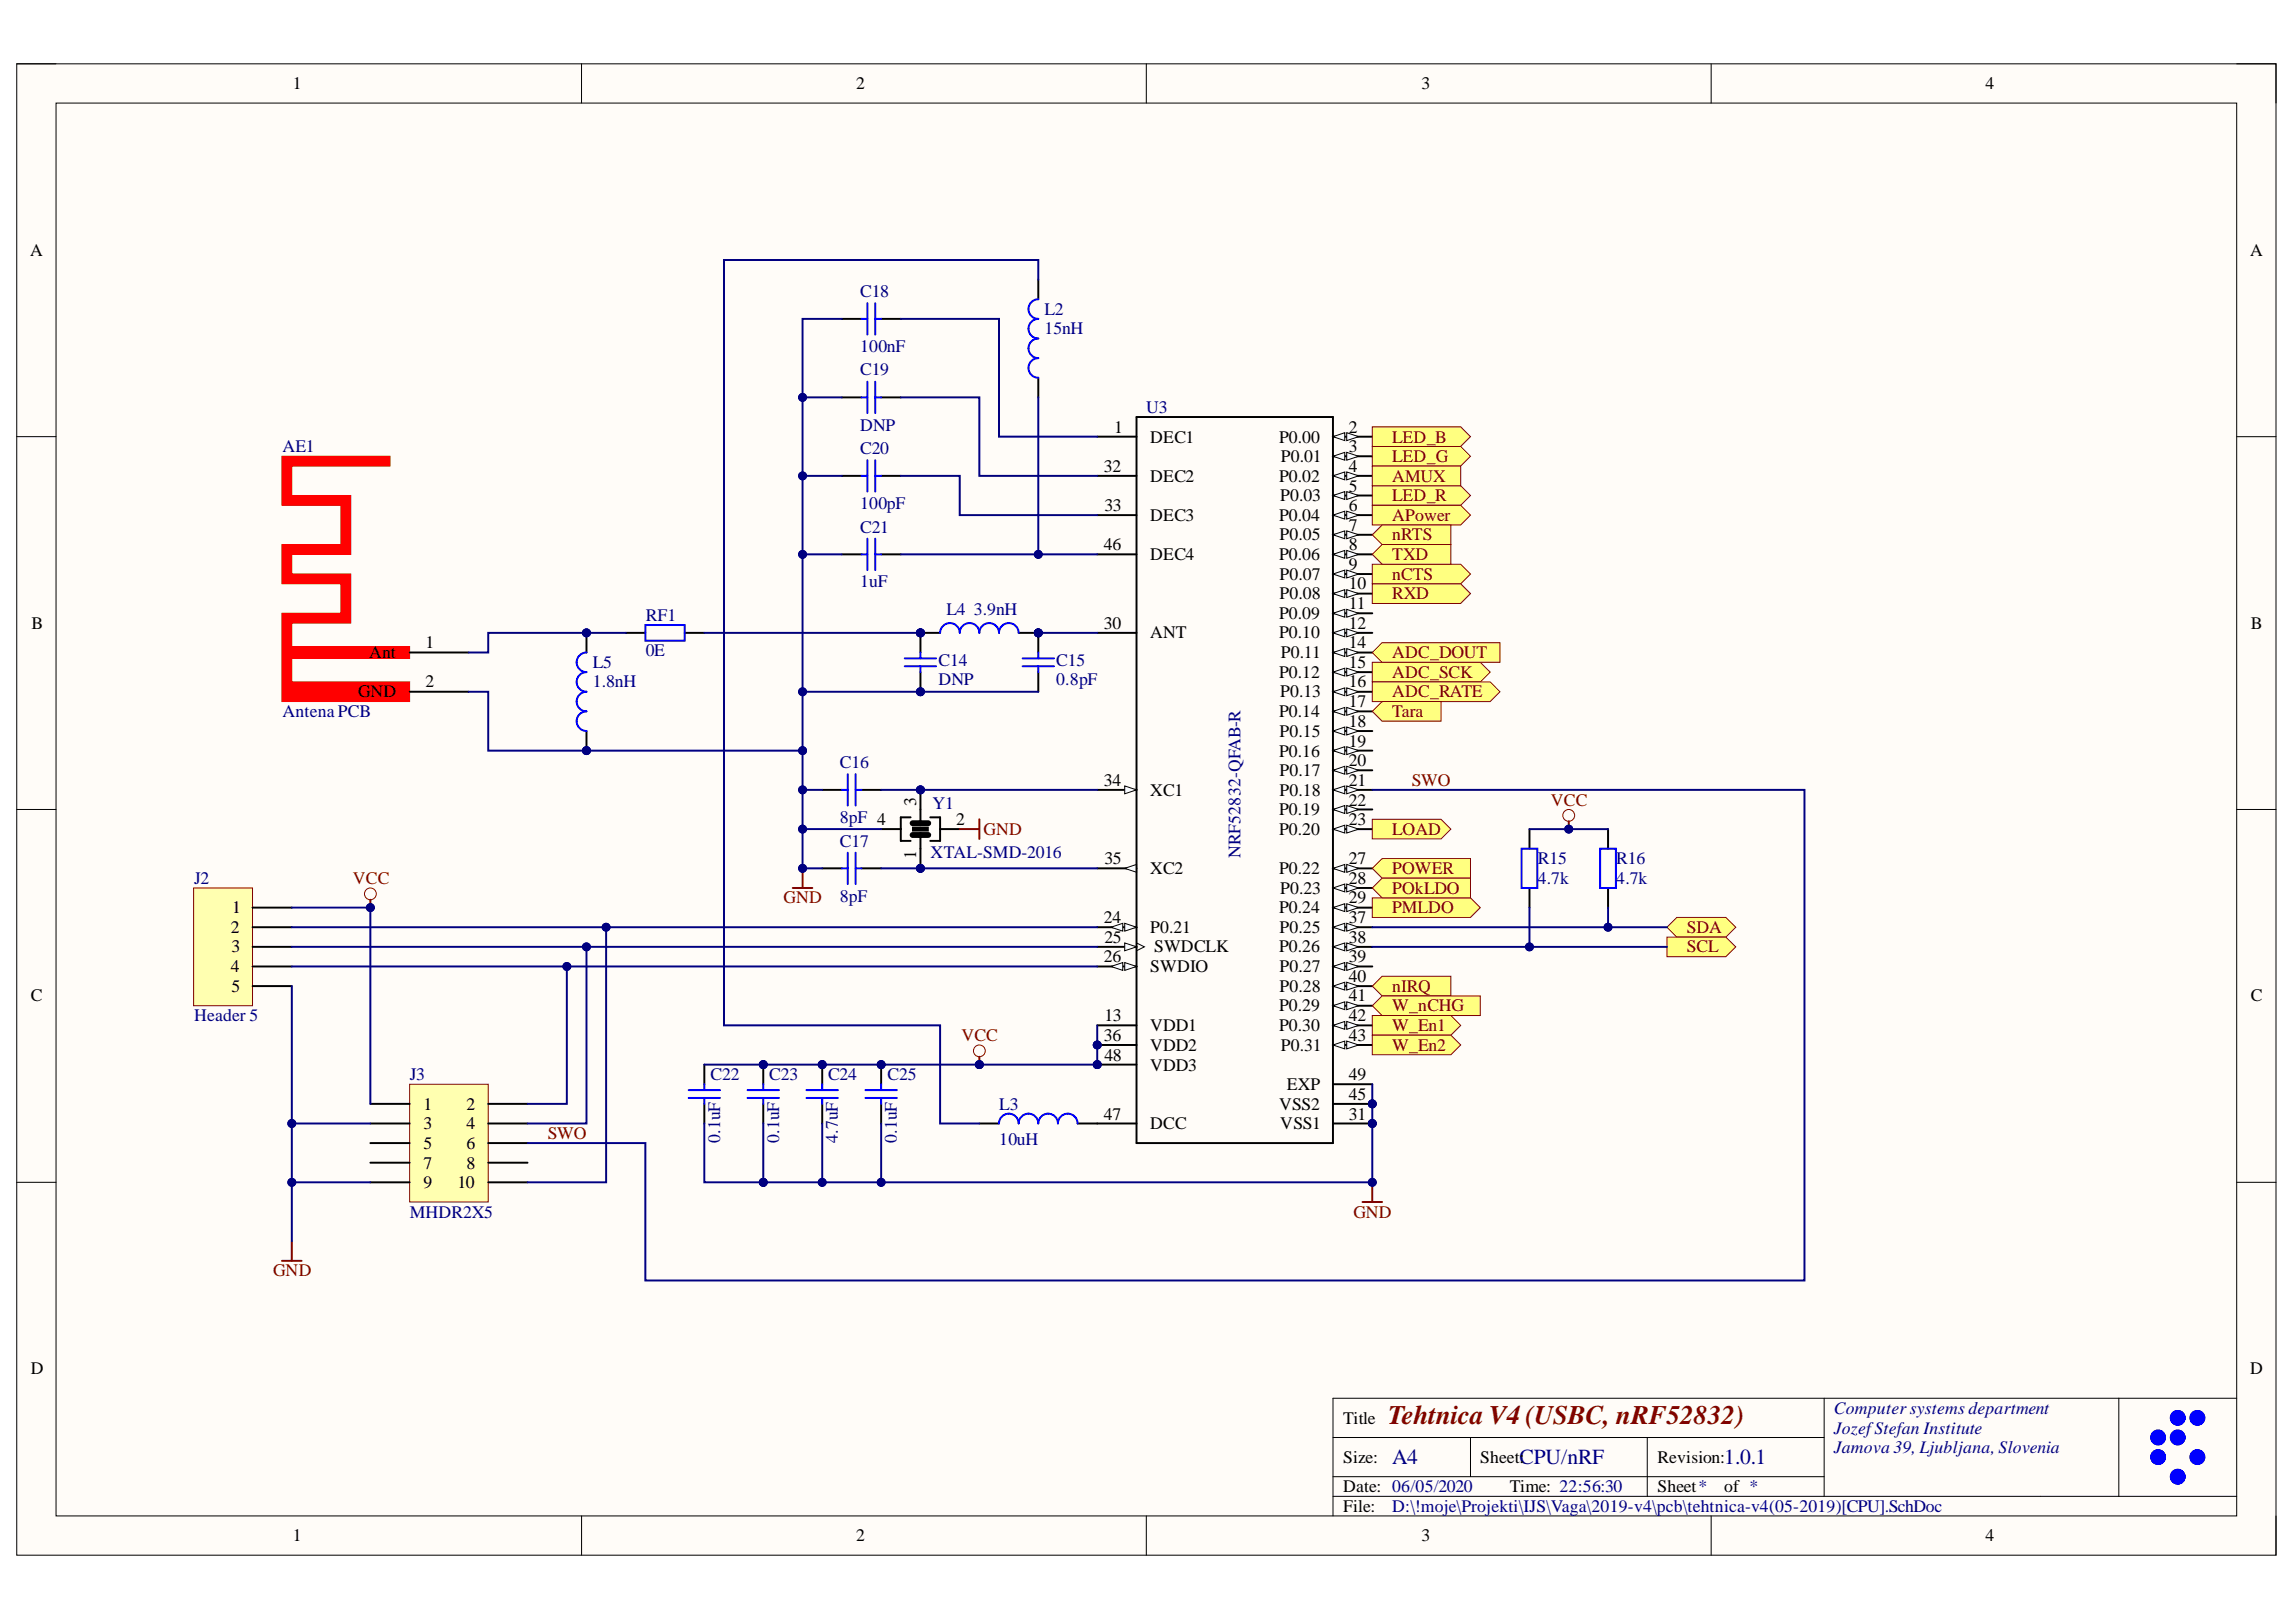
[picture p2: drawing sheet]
<svg xmlns="http://www.w3.org/2000/svg" width="297mm" height="210mm" viewBox="0 0 297 210" stroke-linecap="round" stroke-linejoin="round" font-family="sans-serif">
<defs><g id="words">
<text font-size="3.5" fill="#800000" x="179.6" y="184.3">Tehtnica V4 (USBC, nRF52832)</text>
<g font-size="2.8" fill="#000080">
<text x="180.1" y="189.5">A4</text>
<text x="196.6" y="189.5">CPU/nRF</text>
<text x="223" y="189.5">1.0.1</text>
</g>
<g font-size="2.3">
<text x="37.9" y="11.6">1</text>
<text x="110.8" y="11.6">2</text>
<text x="183.9" y="11.6">3</text>
<text x="256.9" y="11.6">4</text>
<text x="3.9" y="33.1">A</text>
<text x="291.1" y="33.1">A</text>
<text x="144.2" y="56">1</text>
<text x="148.8" y="57.3">DEC1</text>
<text x="165.5" y="57.3">P0.00</text>
<text x="165.7" y="59.8">P0.01</text>
<text x="174.5" y="58.5">3</text>
<text x="174.5" y="56">2</text>
<text x="142.8" y="61.1">32</text>
<text x="148.8" y="62.3">DEC2</text>
<text x="165.5" y="62.3">P0.02</text>
<text x="165.6" y="64.9">P0.03</text>
<text x="174.5" y="63.6">5</text>
<text x="174.5" y="61.1">4</text>
<text x="142.8" y="71.2">46</text>
<text x="142.9" y="66.1">33</text>
<text x="148.8" y="67.4">DEC3</text>
<text x="165.5" y="67.4">P0.04</text>
<text x="165.6" y="69.9">P0.05</text>
<text x="174.5" y="71.2">8</text>
<text x="174.5" y="68.7">7</text>
<text x="174.5" y="66.1">6</text>
<text x="148.8" y="72.5">DEC4</text>
<text x="165.5" y="72.5">P0.06</text>
<text x="165.6" y="77.5">P0.08</text>
<text x="165.6" y="75">P0.07</text>
<text x="174.5" y="76.3">10</text>
<text x="174.5" y="73.7">9</text>
<text x="4.1" y="81.4">B</text>
<text x="55" y="83.9">1</text>
<text x="142.8" y="81.4">30</text>
<text x="148.8" y="82.6">ANT</text>
<text x="165.5" y="82.6">P0.10</text>
<text x="165.5" y="80.1">P0.09</text>
<text x="174.5" y="83.9">14</text>
<text x="174.5" y="81.4">12</text>
<text x="174.5" y="78.8">11</text>
<text x="291.2" y="81.4">B</text>
<text x="47.8" y="85.2">Ant</text>
<text x="55" y="89">2</text>
<text x="165.5" y="87.7">P0.12</text>
<text x="165.7" y="85.2">P0.11</text>
<text x="174.5" y="89">16</text>
<text x="174.5" y="86.4">15</text>
<text x="46.3" y="90.2">GND</text>
<text x="165.5" y="92.8">P0.14</text>
<text x="165.6" y="95.4">P0.15</text>
<text x="165.6" y="90.2">P0.13</text>
<text x="174.5" y="94.1">18</text>
<text x="174.5" y="91.5">17</text>
<text x="142.8" y="101.7">34</text>
<text x="165.5" y="97.9">P0.16</text>
<text x="165.6" y="100.4">P0.17</text>
<text x="174.5" y="101.7">21</text>
<text x="174.5" y="99.2">20</text>
<text x="174.5" y="96.6">19</text>
<text x="118.5" y="104.2" transform="rotate(-90 118.5 104.2)">3</text>
<text x="123.7" y="106.8">2</text>
<text x="148.8" y="103">XC1</text>
<text x="165.5" y="105.5">P0.19</text>
<text x="165.6" y="103">P0.18</text>
<text x="174.5" y="106.8">23</text>
<text x="174.5" y="104.2">22</text>
<text x="118.5" y="111.2" transform="rotate(-90 118.5 111.2)">1</text>
<text x="142.9" y="111.8">35</text>
<text x="148.8" y="113.1">XC2</text>
<text x="165.5" y="113.1">P0.22</text>
<text x="165.5" y="108">P0.20</text>
<text x="174.5" y="111.8">27</text>
<text x="30" y="118.2">1</text>
<text x="142.8" y="119.5">24</text>
<text x="165.5" y="118.2">P0.24</text>
<text x="165.6" y="115.7">P0.23</text>
<text x="174.5" y="119.5">37</text>
<text x="174.5" y="116.9">29</text>
<text x="174.5" y="114.4">28</text>
<text x="29.8" y="120.7">2</text>
<text x="29.8" y="125.8">4</text>
<text x="29.9" y="123.3">3</text>
<text x="142.8" y="124.5">26</text>
<text x="142.9" y="122">25</text>
<text x="148.8" y="120.7">P0.21</text>
<text x="148.8" y="125.8">SWDIO</text>
<text x="149.3" y="123.3">SWDCLK</text>
<text x="165.5" y="123.3">P0.26</text>
<text x="165.6" y="125.8">P0.27</text>
<text x="165.6" y="120.7">P0.25</text>
<text x="174.5" y="124.5">39</text>
<text x="174.5" y="122">38</text>
<text x="4" y="129.6">C</text>
<text x="29.9" y="128.3">5</text>
<text x="165.5" y="130.9">P0.29</text>
<text x="165.6" y="128.3">P0.28</text>
<text x="174.5" y="129.6">41</text>
<text x="174.5" y="127.1">40</text>
<text x="291.2" y="129.6">C</text>
<text x="142.8" y="134.7">36</text>
<text x="142.9" y="137.3">48</text>
<text x="142.9" y="132.1">13</text>
<text x="148.8" y="136">VDD2</text>
<text x="148.8" y="133.4">VDD1</text>
<text x="165.5" y="133.4">P0.30</text>
<text x="165.7" y="136">P0.31</text>
<text x="174.5" y="134.7">43</text>
<text x="174.5" y="132.1">42</text>
<text x="54.8" y="143.6">1</text>
<text x="60.4" y="143.6">2</text>
<text x="148.8" y="138.5">VDD3</text>
<text x="165.5" y="143.6">VSS2</text>
<text x="166.5" y="141.1">EXP</text>
<text x="174.5" y="142.3">45</text>
<text x="174.5" y="139.8">49</text>
<text x="54.8" y="146.2">3</text>
<text x="54.8" y="148.7">5</text>
<text x="60.4" y="146.2">4</text>
<text x="60.4" y="148.7">6</text>
<text x="142.8" y="144.9">47</text>
<text x="148.8" y="146.2">DCC</text>
<text x="165.6" y="146.2">VSS1</text>
<text x="174.5" y="144.9">31</text>
<text x="54.8" y="151.2">7</text>
<text x="54.8" y="153.8">9</text>
<text x="59.2" y="153.8">10</text>
<text x="60.4" y="151.2">8</text>
<text x="4" y="177.8">D</text>
<text x="291.1" y="177.8">D</text>
<text x="173.8" y="184.3">Title</text>
<text x="173.8" y="189.3">Size:</text>
<text x="191.5" y="189.3">Sheet:</text>
<text x="214.4" y="189.3">Revision:</text>
<text x="173.8" y="193.1">Date: 06/05/2020</text>
<text x="173.8" y="195.7">File:</text>
<text x="195.3" y="193.1">Time: 22:56:30</text>
<text x="214.4" y="193.1">Sheet*</text>
<text x="223" y="193.1">of *</text>
<text x="37.9" y="199.5">1</text>
<text x="110.8" y="199.5">2</text>
<text x="183.9" y="199.5">3</text>
<text x="256.9" y="199.5">4</text>
</g>
<g font-size="2.3" fill="#000080">
<text x="111.3" y="38.4">C18</text>
<text x="135.1" y="40.7">L2</text>
<text x="111.3" y="45.5">100nF</text>
<text x="135.1" y="43.2">15nH</text>
<text x="111.3" y="48.6">C19</text>
<text x="148.3" y="53.5">U3</text>
<text x="36.5" y="58.5">AE1</text>
<text x="111.3" y="55.8">DNP</text>
<text x="111.3" y="58.8">C20</text>
<text x="111.3" y="65.9">100pF</text>
<text x="111.3" y="68.9">C21</text>
<text x="111.3" y="76">1uF</text>
<text x="83.5" y="80.3">RF1</text>
<text x="122.4" y="79.6">L4</text>
<text x="126" y="79.6">3.9nH</text>
<text x="76.7" y="86.4">L5</text>
<text x="76.7" y="89">1.8nH</text>
<text x="83.5" y="84.9">0E</text>
<text x="121.4" y="86.2">C14</text>
<text x="121.4" y="88.7">DNP</text>
<text x="136.6" y="86.2">C15</text>
<text x="136.6" y="88.7">0.8pF</text>
<text x="36.5" y="92.8">Antena PCB</text>
<text x="108.6" y="99.4">C16</text>
<text x="108.6" y="106.5">8pF 4</text>
<text x="120.7" y="104.8">Y1</text>
<text x="108.6" y="109.6">C17</text>
<text x="120.4" y="111.1">XTAL-SMD-2016</text>
<text x="160.5" y="111.1" transform="rotate(-90 160.5 111.1)">NRF52832-QFAB-R</text>
<text x="198.9" y="111.8">R15</text>
<text x="209.1" y="111.8">R16</text>
<text x="25.1" y="114.4">J2</text>
<text x="108.6" y="116.7">8pF</text>
<text x="198.9" y="114.4">4.7k</text>
<text x="209.1" y="114.4">4.7k</text>
<text x="25.1" y="132.1">Header 5</text>
<text x="53" y="139.8">J3</text>
<text x="91.9" y="139.8">C22</text>
<text x="99.5" y="139.8">C23</text>
<text x="107.1" y="139.8">C24</text>
<text x="114.8" y="139.8">C25</text>
<text x="129.3" y="143.6">L3</text>
<text x="93.2" y="147.9" transform="rotate(-90 93.2 147.9)">0.1uF</text>
<text x="100.8" y="147.9" transform="rotate(-90 100.8 147.9)">0.1uF</text>
<text x="108.4" y="147.9" transform="rotate(-90 108.4 147.9)">4.7uF</text>
<text x="116" y="147.9" transform="rotate(-90 116 147.9)">0.1uF</text>
<text x="129.3" y="148.2">10uH</text>
<text x="53" y="157.6">MHDR2X5</text>
<text x="237.3" y="183">Computer systems department</text>
<text x="237.3" y="185.5">JozefStefan Institute</text>
<text x="237.3" y="188.1">Jamova 39, Ljubljana, Slovenia</text>
<text x="180.1" y="195.7">D:\!moje\Projekti\IJS\Vaga\2019-v4\pcb\tehtnica-v4(05-2019)[CPU].SchDoc</text>
</g>
<g font-size="2.3" fill="#800000">
<text x="180.1" y="57.3">LED_B</text>
<text x="180.1" y="59.8">LED_G</text>
<text x="180.1" y="64.9">LED_R</text>
<text x="180.1" y="62.3">AMUX</text>
<text x="180.1" y="67.4">APower</text>
<text x="180.1" y="69.9">nRTS</text>
<text x="180.1" y="75">nCTS</text>
<text x="180.1" y="77.5">RXD</text>
<text x="180.1" y="72.5">TXD</text>
<text x="180.1" y="87.7">ADC_SCK</text>
<text x="180.1" y="85.2">ADC_DOUT</text>
<text x="180.1" y="90.2">ADC_RATE</text>
<text x="180.1" y="92.8">Tara</text>
<text x="182.6" y="101.7">SWO</text>
<text x="200.6" y="104.2">VCC</text>
<text x="127.3" y="108">GND</text>
<text x="180.1" y="108">LOAD</text>
<text x="180.1" y="113.1">POWER</text>
<text x="45.7" y="114.4">VCC</text>
<text x="101.4" y="116.9">GND</text>
<text x="180.1" y="118.2">PMLDO</text>
<text x="180.1" y="115.7">POkLDO</text>
<text x="218.2" y="120.7">SDA</text>
<text x="218.2" y="123.3">SCL</text>
<text x="180.1" y="128.3">nIRQ</text>
<text x="180.1" y="130.9">W_nCHG</text>
<text x="124.4" y="134.7">VCC</text>
<text x="180.1" y="133.4">W_En1</text>
<text x="180.1" y="136">W_En2</text>
<text x="70.9" y="147.4">SWO</text>
<text x="175.1" y="157.6">GND</text>
<text x="35.3" y="165.2">GND</text>
</g>
</g></defs>
<path d="M2.2 8.3h292.3v193h-292.3z" fill-rule="evenodd" fill="#fffcf8"/>
<path d="M2.2 8.3h292.3v193h-292.3z" fill="none" stroke="#000" stroke-width=".13"/>
<path d="M7.3 13.3h282.1v182.9h-282.1z" fill-rule="evenodd" fill="#fffcf8"/>
<g fill="none" stroke="#000" stroke-width=".13">
<path d="M2.2 8.3h5.1M7.3 13.3h282.1v182.9h-282.1zM75.2 8.3v5M148.3 8.3v5M221.4 8.3v5M289.4 8.3h5.1v5M2.2 56.5h5.1M289.4 56.5h5.1M2.2 104.8h5.1M289.4 104.8h5.1M2.2 153h5.1M289.4 153h5.1"/>
<path d="M75.2 196.2v5.1M148.3 196.2v5.1M172.5 186h63.5M172.5 193.6h116.9M172.5 191.1h63.5M190.2 186v5.1M213.1 186v7.6M221.4 196.2v5.1M236 180.9v12.7M274.1 180.9v12.7M289.4 180.9h-116.9v15.3M294.5 196.2v5.1"/>
</g>
<g fill="none" stroke="#00f" stroke-width="1.3">
<circle cx="279.2" cy="186" r=".38"/>
<circle cx="279.2" cy="188.6" r=".38"/>
<circle cx="281.7" cy="191.1" r=".38"/>
<circle cx="281.7" cy="186" r=".38"/>
<circle cx="281.7" cy="183.5" r=".38"/>
<circle cx="284.3" cy="183.5" r=".38"/>
<circle cx="284.3" cy="188.6" r=".38"/>
</g>
<circle cx="177.5" cy="145.4" r=".51" fill="#000080"/>
<circle cx="177.5" cy="145.4" r=".51" fill="none" stroke="#000080" stroke-width=".13"/>
<circle cx="177.5" cy="142.9" r=".51" fill="#000080"/>
<circle cx="177.5" cy="142.9" r=".51" fill="none" stroke="#000080" stroke-width=".13"/>
<circle cx="142" cy="137.8" r=".51" fill="#000080"/>
<circle cx="142" cy="137.8" r=".51" fill="none" stroke="#000080" stroke-width=".13"/>
<circle cx="142" cy="135.2" r=".51" fill="#000080"/>
<circle cx="142" cy="135.2" r=".51" fill="none" stroke="#000080" stroke-width=".13"/>
<path d="M172.5 145.4h5" fill="none" stroke="#000" stroke-width=".25"/>
<circle cx="177.5" cy="145.4" r=".51" fill="#000080"/>
<circle cx="177.5" cy="145.4" r=".51" fill="none" stroke="#000080" stroke-width=".13"/>
<path d="M172.5 142.9h5" fill="none" stroke="#000" stroke-width=".25"/>
<circle cx="177.5" cy="142.9" r=".51" fill="#000080"/>
<circle cx="177.5" cy="142.9" r=".51" fill="none" stroke="#000080" stroke-width=".13"/>
<path d="M142 81.9h5M172.5 135.2h5M172.5 140.3h5" fill="none" stroke="#000" stroke-width=".25"/>
<path d="M172.5 135.2l1.5-.5v1z" fill="#f8fcff"/>
<path d="M172.5 135.2l1.5-.5v1z" fill="none" stroke="#000" stroke-width=".13"/>
<path d="M174.2 134.7l1.6 .5-1.6 .5z" fill="#f8fcff"/>
<path d="M174.2 134.7l1.6 .5-1.6 .5z" fill="none" stroke="#000" stroke-width=".13"/>
<path d="M172.5 132.7h5" fill="none" stroke="#000" stroke-width=".25"/>
<path d="M172.5 132.7l1.5-.5v1z" fill="#f8fcff"/>
<path d="M172.5 132.7l1.5-.5v1z" fill="none" stroke="#000" stroke-width=".13"/>
<path d="M174.2 132.2l1.6 .5-1.6 .5z" fill="#f8fcff"/>
<path d="M174.2 132.2l1.6 .5-1.6 .5z" fill="none" stroke="#000" stroke-width=".13"/>
<path d="M172.5 130.2h5" fill="none" stroke="#000" stroke-width=".25"/>
<path d="M172.5 130.2l1.5-.6v1.1z" fill="#f8fcff"/>
<path d="M172.5 130.2l1.5-.6v1.1z" fill="none" stroke="#000" stroke-width=".13"/>
<path d="M174.2 129.6l1.6 .6-1.6 .5z" fill="#f8fcff"/>
<path d="M174.2 129.6l1.6 .6-1.6 .5z" fill="none" stroke="#000" stroke-width=".13"/>
<path d="M172.5 127.6h5" fill="none" stroke="#000" stroke-width=".25"/>
<path d="M172.5 127.6l1.5-.5v1z" fill="#f8fcff"/>
<path d="M172.5 127.6l1.5-.5v1z" fill="none" stroke="#000" stroke-width=".13"/>
<path d="M174.2 127.1l1.6 .5-1.6 .5z" fill="#f8fcff"/>
<path d="M174.2 127.1l1.6 .5-1.6 .5z" fill="none" stroke="#000" stroke-width=".13"/>
<path d="M172.5 125.1h5" fill="none" stroke="#000" stroke-width=".25"/>
<path d="M172.5 125.1l1.5-.5v1z" fill="#f8fcff"/>
<path d="M172.5 125.1l1.5-.5v1z" fill="none" stroke="#000" stroke-width=".13"/>
<path d="M174.2 124.6l1.6 .5-1.6 .5z" fill="#f8fcff"/>
<path d="M174.2 124.6l1.6 .5-1.6 .5z" fill="none" stroke="#000" stroke-width=".13"/>
<path d="M172.5 122.5h5" fill="none" stroke="#000" stroke-width=".25"/>
<path d="M172.5 122.5l1.5-.5v1z" fill="#f8fcff"/>
<path d="M172.5 122.5l1.5-.5v1z" fill="none" stroke="#000" stroke-width=".13"/>
<path d="M174.2 122l1.6 .5-1.6 .5z" fill="#f8fcff"/>
<path d="M174.2 122l1.6 .5-1.6 .5z" fill="none" stroke="#000" stroke-width=".13"/>
<path d="M172.5 120h5" fill="none" stroke="#000" stroke-width=".25"/>
<path d="M172.5 120l1.5-.5v1z" fill="#f8fcff"/>
<path d="M172.5 120l1.5-.5v1z" fill="none" stroke="#000" stroke-width=".13"/>
<path d="M174.2 119.5l1.6 .5-1.6 .5z" fill="#f8fcff"/>
<path d="M174.2 119.5l1.6 .5-1.6 .5z" fill="none" stroke="#000" stroke-width=".13"/>
<path d="M172.5 117.5h5" fill="none" stroke="#000" stroke-width=".25"/>
<path d="M172.5 117.5l1.5-.5v1z" fill="#f8fcff"/>
<path d="M172.5 117.5l1.5-.5v1z" fill="none" stroke="#000" stroke-width=".13"/>
<path d="M174.2 117l1.6 .5-1.6 .5z" fill="#f8fcff"/>
<path d="M174.2 117l1.6 .5-1.6 .5z" fill="none" stroke="#000" stroke-width=".13"/>
<path d="M172.5 114.9h5" fill="none" stroke="#000" stroke-width=".25"/>
<path d="M172.5 114.9l1.5-.5v1z" fill="#f8fcff"/>
<path d="M172.5 114.9l1.5-.5v1z" fill="none" stroke="#000" stroke-width=".13"/>
<path d="M174.2 114.4l1.6 .5-1.6 .5z" fill="#f8fcff"/>
<path d="M174.2 114.4l1.6 .5-1.6 .5z" fill="none" stroke="#000" stroke-width=".13"/>
<path d="M172.5 112.4h5" fill="none" stroke="#000" stroke-width=".25"/>
<path d="M172.5 112.4l1.5-.5v1z" fill="#f8fcff"/>
<path d="M172.5 112.4l1.5-.5v1z" fill="none" stroke="#000" stroke-width=".13"/>
<path d="M174.2 111.9l1.6 .5-1.6 .5z" fill="#f8fcff"/>
<path d="M174.2 111.9l1.6 .5-1.6 .5z" fill="none" stroke="#000" stroke-width=".13"/>
<path d="M142 120h5" fill="none" stroke="#000" stroke-width=".25"/>
<path d="M145.5 119.5l1.5 .5-1.5 .5z" fill="#f8fcff"/>
<path d="M145.5 119.5l1.5 .5-1.5 .5z" fill="none" stroke="#000" stroke-width=".13"/>
<path d="M143.7 120l1.6-.5v1z" fill="#f8fcff"/>
<path d="M143.7 120l1.6-.5v1z" fill="none" stroke="#000" stroke-width=".13"/>
<path d="M172.5 107.3h5" fill="none" stroke="#000" stroke-width=".25"/>
<path d="M172.5 107.3l1.5-.5v1z" fill="#f8fcff"/>
<path d="M172.5 107.3l1.5-.5v1z" fill="none" stroke="#000" stroke-width=".13"/>
<path d="M174.2 106.8l1.6 .5-1.6 .5z" fill="#f8fcff"/>
<path d="M174.2 106.8l1.6 .5-1.6 .5z" fill="none" stroke="#000" stroke-width=".13"/>
<path d="M172.5 104.8h5" fill="none" stroke="#000" stroke-width=".25"/>
<path d="M172.5 104.8l1.5-.6v1.1z" fill="#f8fcff"/>
<path d="M172.5 104.8l1.5-.6v1.1z" fill="none" stroke="#000" stroke-width=".13"/>
<path d="M174.2 104.2l1.6 .6-1.6 .5z" fill="#f8fcff"/>
<path d="M174.2 104.2l1.6 .6-1.6 .5z" fill="none" stroke="#000" stroke-width=".13"/>
<path d="M172.5 102.2h5" fill="none" stroke="#000" stroke-width=".25"/>
<path d="M172.5 102.2l1.5-.5v1z" fill="#f8fcff"/>
<path d="M172.5 102.2l1.5-.5v1z" fill="none" stroke="#000" stroke-width=".13"/>
<path d="M174.2 101.7l1.6 .5-1.6 .5z" fill="#f8fcff"/>
<path d="M174.2 101.7l1.6 .5-1.6 .5z" fill="none" stroke="#000" stroke-width=".13"/>
<path d="M172.5 99.7h5" fill="none" stroke="#000" stroke-width=".25"/>
<path d="M172.5 99.7l1.5-.5v1z" fill="#f8fcff"/>
<path d="M172.5 99.7l1.5-.5v1z" fill="none" stroke="#000" stroke-width=".13"/>
<path d="M174.2 99.2l1.6 .5-1.6 .5z" fill="#f8fcff"/>
<path d="M174.2 99.2l1.6 .5-1.6 .5z" fill="none" stroke="#000" stroke-width=".13"/>
<path d="M142 112.4h5" fill="none" stroke="#000" stroke-width=".25"/>
<path d="M145.5 112.4l1.5-.5v1z" fill="#f8fcff"/>
<path d="M145.5 112.4l1.5-.5v1z" fill="none" stroke="#000" stroke-width=".13"/>
<path d="M142 56.5h5M142 71.7h5M142 66.7h5M142 61.6h5M142 137.8h5M142 145.4h5" fill="none" stroke="#000" stroke-width=".25"/>
<circle cx="142" cy="137.8" r=".51" fill="#000080"/>
<circle cx="142" cy="137.8" r=".51" fill="none" stroke="#000080" stroke-width=".13"/>
<path d="M142 135.2h5" fill="none" stroke="#000" stroke-width=".25"/>
<circle cx="142" cy="135.2" r=".51" fill="#000080"/>
<circle cx="142" cy="135.2" r=".51" fill="none" stroke="#000080" stroke-width=".13"/>
<path d="M172.5 97.1h5M142 132.7h5" fill="none" stroke="#000" stroke-width=".25"/>
<path d="M172.5 97.1l1.5-.5v1z" fill="#f8fcff"/>
<path d="M172.5 97.1l1.5-.5v1z" fill="none" stroke="#000" stroke-width=".13"/>
<path d="M174.2 96.6l1.6 .5-1.6 .5z" fill="#f8fcff"/>
<path d="M174.2 96.6l1.6 .5-1.6 .5z" fill="none" stroke="#000" stroke-width=".13"/>
<path d="M172.5 94.6h5" fill="none" stroke="#000" stroke-width=".25"/>
<path d="M172.5 94.6l1.5-.5v1z" fill="#f8fcff"/>
<path d="M172.5 94.6l1.5-.5v1z" fill="none" stroke="#000" stroke-width=".13"/>
<path d="M174.2 94.1l1.6 .5-1.6 .5z" fill="#f8fcff"/>
<path d="M174.2 94.1l1.6 .5-1.6 .5z" fill="none" stroke="#000" stroke-width=".13"/>
<path d="M172.5 92.1h5" fill="none" stroke="#000" stroke-width=".25"/>
<path d="M172.5 92.1l1.5-.5v1z" fill="#f8fcff"/>
<path d="M172.5 92.1l1.5-.5v1z" fill="none" stroke="#000" stroke-width=".13"/>
<path d="M174.2 91.6l1.6 .5-1.6 .5z" fill="#f8fcff"/>
<path d="M174.2 91.6l1.6 .5-1.6 .5z" fill="none" stroke="#000" stroke-width=".13"/>
<path d="M172.5 89.5h5" fill="none" stroke="#000" stroke-width=".25"/>
<path d="M172.5 89.5l1.5-.5v1z" fill="#f8fcff"/>
<path d="M172.5 89.5l1.5-.5v1z" fill="none" stroke="#000" stroke-width=".13"/>
<path d="M174.2 89l1.6 .5-1.6 .5z" fill="#f8fcff"/>
<path d="M174.2 89l1.6 .5-1.6 .5z" fill="none" stroke="#000" stroke-width=".13"/>
<path d="M172.5 87h5" fill="none" stroke="#000" stroke-width=".25"/>
<path d="M172.5 87l1.5-.5v1z" fill="#f8fcff"/>
<path d="M172.5 87l1.5-.5v1z" fill="none" stroke="#000" stroke-width=".13"/>
<path d="M174.2 86.5l1.6 .5-1.6 .5z" fill="#f8fcff"/>
<path d="M174.2 86.5l1.6 .5-1.6 .5z" fill="none" stroke="#000" stroke-width=".13"/>
<path d="M172.5 84.4h5" fill="none" stroke="#000" stroke-width=".25"/>
<path d="M172.5 84.4l1.5-.5v1.1z" fill="#f8fcff"/>
<path d="M172.5 84.4l1.5-.5v1.1z" fill="none" stroke="#000" stroke-width=".13"/>
<path d="M174.2 83.9l1.6 .5-1.6 .6z" fill="#f8fcff"/>
<path d="M174.2 83.9l1.6 .5-1.6 .6z" fill="none" stroke="#000" stroke-width=".13"/>
<path d="M172.5 81.9h5" fill="none" stroke="#000" stroke-width=".25"/>
<path d="M172.5 81.9l1.5-.5v1z" fill="#f8fcff"/>
<path d="M172.5 81.9l1.5-.5v1z" fill="none" stroke="#000" stroke-width=".13"/>
<path d="M174.2 81.4l1.6 .5-1.6 .5z" fill="#f8fcff"/>
<path d="M174.2 81.4l1.6 .5-1.6 .5z" fill="none" stroke="#000" stroke-width=".13"/>
<path d="M172.5 79.4h5" fill="none" stroke="#000" stroke-width=".25"/>
<path d="M172.5 79.4l1.5-.5v1z" fill="#f8fcff"/>
<path d="M172.5 79.4l1.5-.5v1z" fill="none" stroke="#000" stroke-width=".13"/>
<path d="M174.2 78.9l1.6 .5-1.6 .5z" fill="#f8fcff"/>
<path d="M174.2 78.9l1.6 .5-1.6 .5z" fill="none" stroke="#000" stroke-width=".13"/>
<path d="M172.5 76.8h5" fill="none" stroke="#000" stroke-width=".25"/>
<path d="M172.5 76.8l1.5-.5v1z" fill="#f8fcff"/>
<path d="M172.5 76.8l1.5-.5v1z" fill="none" stroke="#000" stroke-width=".13"/>
<path d="M174.2 76.3l1.6 .5-1.6 .5z" fill="#f8fcff"/>
<path d="M174.2 76.3l1.6 .5-1.6 .5z" fill="none" stroke="#000" stroke-width=".13"/>
<path d="M172.5 74.3h5" fill="none" stroke="#000" stroke-width=".25"/>
<path d="M172.5 74.3l1.5-.5v1z" fill="#f8fcff"/>
<path d="M172.5 74.3l1.5-.5v1z" fill="none" stroke="#000" stroke-width=".13"/>
<path d="M174.2 73.8l1.6 .5-1.6 .5z" fill="#f8fcff"/>
<path d="M174.2 73.8l1.6 .5-1.6 .5z" fill="none" stroke="#000" stroke-width=".13"/>
<path d="M172.5 71.7h5" fill="none" stroke="#000" stroke-width=".25"/>
<path d="M172.5 71.7l1.5-.5v1z" fill="#f8fcff"/>
<path d="M172.5 71.7l1.5-.5v1z" fill="none" stroke="#000" stroke-width=".13"/>
<path d="M174.2 71.2l1.6 .5-1.6 .5z" fill="#f8fcff"/>
<path d="M174.2 71.2l1.6 .5-1.6 .5z" fill="none" stroke="#000" stroke-width=".13"/>
<path d="M172.5 69.2h5" fill="none" stroke="#000" stroke-width=".25"/>
<path d="M172.5 69.2l1.5-.5v1z" fill="#f8fcff"/>
<path d="M172.5 69.2l1.5-.5v1z" fill="none" stroke="#000" stroke-width=".13"/>
<path d="M174.2 68.7l1.6 .5-1.6 .5z" fill="#f8fcff"/>
<path d="M174.2 68.7l1.6 .5-1.6 .5z" fill="none" stroke="#000" stroke-width=".13"/>
<path d="M172.5 66.7h5" fill="none" stroke="#000" stroke-width=".25"/>
<path d="M172.5 66.7l1.5-.5v1z" fill="#f8fcff"/>
<path d="M172.5 66.7l1.5-.5v1z" fill="none" stroke="#000" stroke-width=".13"/>
<path d="M174.2 66.2l1.6 .5-1.6 .5z" fill="#f8fcff"/>
<path d="M174.2 66.2l1.6 .5-1.6 .5z" fill="none" stroke="#000" stroke-width=".13"/>
<path d="M172.5 64.1h5" fill="none" stroke="#000" stroke-width=".25"/>
<path d="M172.5 64.1l1.5-.5v1z" fill="#f8fcff"/>
<path d="M172.5 64.1l1.5-.5v1z" fill="none" stroke="#000" stroke-width=".13"/>
<path d="M174.2 63.6l1.6 .5-1.6 .5z" fill="#f8fcff"/>
<path d="M174.2 63.6l1.6 .5-1.6 .5z" fill="none" stroke="#000" stroke-width=".13"/>
<path d="M172.5 61.6h5" fill="none" stroke="#000" stroke-width=".25"/>
<path d="M172.5 61.6l1.5-.5v1z" fill="#f8fcff"/>
<path d="M172.5 61.6l1.5-.5v1z" fill="none" stroke="#000" stroke-width=".13"/>
<path d="M174.2 61.1l1.6 .5-1.6 .5z" fill="#f8fcff"/>
<path d="M174.2 61.1l1.6 .5-1.6 .5z" fill="none" stroke="#000" stroke-width=".13"/>
<path d="M172.5 59h5" fill="none" stroke="#000" stroke-width=".25"/>
<path d="M172.5 59l1.5-.5v1.1z" fill="#f8fcff"/>
<path d="M172.5 59l1.5-.5v1.1z" fill="none" stroke="#000" stroke-width=".13"/>
<path d="M174.2 58.5l1.6 .5-1.6 .6z" fill="#f8fcff"/>
<path d="M174.2 58.5l1.6 .5-1.6 .6z" fill="none" stroke="#000" stroke-width=".13"/>
<path d="M172.5 56.5h5" fill="none" stroke="#000" stroke-width=".25"/>
<path d="M172.5 56.5l1.5-.5v1z" fill="#f8fcff"/>
<path d="M172.5 56.5l1.5-.5v1z" fill="none" stroke="#000" stroke-width=".13"/>
<path d="M174.2 56l1.6 .5-1.6 .5z" fill="#f8fcff"/>
<path d="M174.2 56l1.6 .5-1.6 .5z" fill="none" stroke="#000" stroke-width=".13"/>
<path d="M142 125.1h5" fill="none" stroke="#000" stroke-width=".25"/>
<path d="M145.5 124.6l1.5 .5-1.5 .5z" fill="#f8fcff"/>
<path d="M145.5 124.6l1.5 .5-1.5 .5z" fill="none" stroke="#000" stroke-width=".13"/>
<path d="M143.7 125.1l1.6-.5v1z" fill="#f8fcff"/>
<path d="M143.7 125.1l1.6-.5v1z" fill="none" stroke="#000" stroke-width=".13"/>
<path d="M142 122.5h5" fill="none" stroke="#000" stroke-width=".25"/>
<path d="M145.5 122l1.5 .5-1.5 .5z" fill="#f8fcff"/>
<path d="M145.5 122l1.5 .5-1.5 .5zM147 122l1 .5-1 .5" fill="none" stroke="#000" stroke-width=".13"/>
<path d="M142 102.2h5" fill="none" stroke="#000" stroke-width=".25"/>
<path d="M145.5 101.7l1.5 .5-1.5 .5z" fill="#f8fcff"/>
<path d="M145.5 101.7l1.5 .5-1.5 .5z" fill="none" stroke="#000" stroke-width=".13"/>
<path d="M147 54h25.4v93.9h-25.4z" fill="none" stroke="#000" stroke-width=".25"/>
<path d="M177.5 55.2h11.5l1.2 1.3-1.2 1.3h-11.5z" fill-rule="evenodd" fill="#ffff80"/>
<path d="M177.5 55.2h11.5l1.2 1.3-1.2 1.3h-11.5z" fill="none" stroke="#800000" stroke-width=".13"/>
<path d="M177.5 57.8h11.5l1.2 1.2-1.2 1.3h-11.5z" fill-rule="evenodd" fill="#ffff80"/>
<path d="M177.5 57.8h11.5l1.2 1.2-1.2 1.3h-11.5z" fill="none" stroke="#800000" stroke-width=".13"/>
<path d="M177.5 62.9h11.5l1.2 1.2-1.2 1.3h-11.5z" fill-rule="evenodd" fill="#ffff80"/>
<path d="M177.5 62.9h11.5l1.2 1.2-1.2 1.3h-11.5z" fill="none" stroke="#800000" stroke-width=".13"/>
<path d="M177.5 65.4h11.5l1.2 1.3-1.2 1.2h-11.5z" fill-rule="evenodd" fill="#ffff80"/>
<path d="M177.5 65.4h11.5l1.2 1.3-1.2 1.2h-11.5z" fill="none" stroke="#800000" stroke-width=".13"/>
<path d="M177.5 73h11.5l1.2 1.3-1.2 1.3h-11.5z" fill-rule="evenodd" fill="#ffff80"/>
<path d="M177.5 73h11.5l1.2 1.3-1.2 1.3h-11.5z" fill="none" stroke="#800000" stroke-width=".13"/>
<path d="M177.5 75.6h11.5l1.2 1.2-1.2 1.3h-11.5z" fill-rule="evenodd" fill="#ffff80"/>
<path d="M177.5 75.6h11.5l1.2 1.2-1.2 1.3h-11.5z" fill="none" stroke="#800000" stroke-width=".13"/>
<path d="M177.5 85.7h14l1.3 1.3-1.3 1.2h-14z" fill-rule="evenodd" fill="#ffff80"/>
<path d="M177.5 85.7h14l1.3 1.3-1.3 1.2h-14z" fill="none" stroke="#800000" stroke-width=".13"/>
<path d="M177.5 88.2h15.3l1.3 1.3-1.3 1.3h-15.3z" fill-rule="evenodd" fill="#ffff80"/>
<path d="M177.5 88.2h15.3l1.3 1.3-1.3 1.3h-15.3z" fill="none" stroke="#800000" stroke-width=".13"/>
<path d="M177.5 106h8.9l1.3 1.3-1.3 1.3h-8.9z" fill-rule="evenodd" fill="#ffff80"/>
<path d="M177.5 106h8.9l1.3 1.3-1.3 1.3h-8.9z" fill="none" stroke="#800000" stroke-width=".13"/>
<path d="M177.5 116.2h12.7l1.3 1.3-1.3 1.2h-12.7z" fill-rule="evenodd" fill="#ffff80"/>
<path d="M177.5 116.2h12.7l1.3 1.3-1.3 1.2h-12.7z" fill="none" stroke="#800000" stroke-width=".13"/>
<path d="M177.5 131.4h10.2l1.3 1.3-1.3 1.3h-10.2z" fill-rule="evenodd" fill="#ffff80"/>
<path d="M177.5 131.4h10.2l1.3 1.3-1.3 1.3h-10.2z" fill="none" stroke="#800000" stroke-width=".13"/>
<path d="M177.5 134h10.2l1.3 1.2-1.3 1.3h-10.2z" fill-rule="evenodd" fill="#ffff80"/>
<path d="M177.5 134h10.2l1.3 1.2-1.3 1.3h-10.2z" fill="none" stroke="#800000" stroke-width=".13"/>
<path d="M177.5 60.3h11.5v2.6h-11.5z" fill-rule="evenodd" fill="#ffff80"/>
<path d="M177.5 60.3h11.5v2.6h-11.5z" fill="none" stroke="#800000" stroke-width=".13"/>
<path d="M177.5 69.2l1.3-1.3h8.9v2.6h-8.9z" fill-rule="evenodd" fill="#ffff80"/>
<path d="M177.5 69.2l1.3-1.3h8.9v2.6h-8.9z" fill="none" stroke="#800000" stroke-width=".13"/>
<path d="M177.5 71.7l1.3-1.2h8.9v2.5h-8.9z" fill-rule="evenodd" fill="#ffff80"/>
<path d="M177.5 71.7l1.3-1.2h8.9v2.5h-8.9z" fill="none" stroke="#800000" stroke-width=".13"/>
<path d="M178.8 83.2h15.3v2.5h-15.3l-1.3-1.3z" fill-rule="evenodd" fill="#ffff80"/>
<path d="M178.8 83.2h15.3v2.5h-15.3l-1.3-1.3z" fill="none" stroke="#800000" stroke-width=".13"/>
<path d="M177.5 92.1l1.3-1.3h7.6v2.5h-7.6z" fill-rule="evenodd" fill="#ffff80"/>
<path d="M177.5 92.1l1.3-1.3h7.6v2.5h-7.6z" fill="none" stroke="#800000" stroke-width=".13"/>
<path d="M177.5 112.4l1.3-1.3h11.4v2.5h-11.4z" fill-rule="evenodd" fill="#ffff80"/>
<path d="M177.5 112.4l1.3-1.3h11.4v2.5h-11.4z" fill="none" stroke="#800000" stroke-width=".13"/>
<path d="M177.5 114.9l1.3-1.3h11.4v2.6h-11.4z" fill-rule="evenodd" fill="#ffff80"/>
<path d="M177.5 114.9l1.3-1.3h11.4v2.6h-11.4z" fill="none" stroke="#800000" stroke-width=".13"/>
<path d="M178.8 126.3h8.9v2.6h-8.9l-1.3-1.3z" fill-rule="evenodd" fill="#ffff80"/>
<path d="M178.8 126.3h8.9v2.6h-8.9l-1.3-1.3z" fill="none" stroke="#800000" stroke-width=".13"/>
<path d="M177.5 130.2l1.3-1.3h12.7v2.5h-12.7z" fill-rule="evenodd" fill="#ffff80"/>
<path d="M177.5 130.2l1.3-1.3h12.7v2.5h-12.7z" fill="none" stroke="#800000" stroke-width=".13"/>
<path d="M215.7 120l1.2-1.3h6.4l1.3 1.3-1.3 1.3h-6.4z" fill-rule="evenodd" fill="#ffff80"/>
<path d="M215.7 120l1.2-1.3h6.4l1.3 1.3-1.3 1.3h-6.4z" fill="none" stroke="#800000" stroke-width=".13"/>
<path d="M215.7 121.3h7.6l1.3 1.2-1.3 1.3h-7.6z" fill-rule="evenodd" fill="#ffff80"/>
<g fill="none" stroke="#800000" stroke-width=".13">
<path d="M215.7 121.3h7.6l1.3 1.2-1.3 1.3h-7.6z"/>
<circle cx="202.9" cy="105.5" r=".77"/>
</g>
<path d="M197.9 107.3v2.5M197.9 114.9v2.6M208 107.3v2.5M208 114.9v2.6" fill="none" stroke="#000" stroke-width=".25"/>
<path d="M196.8 109.8h2.1v5.1h-2.1zM207 109.8h2.1v5.1h-2.1z" fill="none" stroke="#00f" stroke-width=".25"/>
<path d="M203 106.3v1" fill="none" stroke="#800000" stroke-width=".25"/>
<circle cx="202.9" cy="107.3" r=".51" fill="#000080"/>
<circle cx="202.9" cy="107.3" r=".51" fill="none" stroke="#000080" stroke-width=".13"/>
<path d="M91.1 137.8v2.5M91.1 142.9v2.5" fill="none" stroke="#000" stroke-width=".25"/>
<path d="M89.1 141.1h4.1M89.1 142.1h4.1M91.1 140.3v.8M91.1 142.1v.8" fill="none" stroke="#00f" stroke-width=".25"/>
<circle cx="98.7" cy="137.8" r=".51" fill="#000080"/>
<circle cx="98.7" cy="137.8" r=".51" fill="none" stroke="#000080" stroke-width=".13"/>
<path d="M98.7 137.8v2.5M98.7 142.9v2.5" fill="none" stroke="#000" stroke-width=".25"/>
<circle cx="98.7" cy="137.8" r=".51" fill="#000080"/>
<circle cx="98.7" cy="137.8" r=".51" fill="none" stroke="#000080" stroke-width=".13"/>
<path d="M96.7 141.1h4.1M96.7 142.1h4.1M98.7 140.3v.8M98.7 142.1v.8" fill="none" stroke="#00f" stroke-width=".25"/>
<circle cx="106.4" cy="137.8" r=".51" fill="#000080"/>
<circle cx="106.4" cy="137.8" r=".51" fill="none" stroke="#000080" stroke-width=".13"/>
<path d="M106.4 137.8v2.5M106.4 142.9v2.5" fill="none" stroke="#000" stroke-width=".25"/>
<circle cx="106.4" cy="137.8" r=".51" fill="#000080"/>
<circle cx="106.4" cy="137.8" r=".51" fill="none" stroke="#000080" stroke-width=".13"/>
<path d="M104.3 141.1h4.1M104.3 142.1h4.1M106.4 140.3v.8M106.4 142.1v.8" fill="none" stroke="#00f" stroke-width=".25"/>
<circle cx="114" cy="137.8" r=".51" fill="#000080"/>
<circle cx="114" cy="137.8" r=".51" fill="none" stroke="#000080" stroke-width=".13"/>
<path d="M114 137.8v2.5M114 142.9v2.5" fill="none" stroke="#000" stroke-width=".25"/>
<circle cx="114" cy="137.8" r=".51" fill="#000080"/>
<circle cx="114" cy="137.8" r=".51" fill="none" stroke="#000080" stroke-width=".13"/>
<path d="M112 141.1h4M112 142.1h4M114 140.3v.8M114 142.1v.8" fill="none" stroke="#00f" stroke-width=".25"/>
<path d="M176.3 155.6h2.5M177.5 153v2.6" fill="none" stroke="#800000" stroke-width=".25"/>
<circle cx="177.5" cy="153" r=".51" fill="#000080"/>
<circle cx="177.5" cy="153" r=".51" fill="none" stroke="#000080" stroke-width=".13"/>
<circle cx="126.7" cy="136" r=".76" fill="none" stroke="#800000" stroke-width=".13"/>
<path d="M126.7 136.8v1" fill="none" stroke="#800000" stroke-width=".25"/>
<circle cx="126.7" cy="137.8" r=".51" fill="#000080"/>
<circle cx="126.7" cy="137.8" r=".51" fill="none" stroke="#000080" stroke-width=".13"/>
<path d="M134.3 36.2v2.5M108.9 41.3h2.6M108.9 51.4h2.6M114 41.3h2.5M114 51.4h2.5M134.3 48.9v2.5M108.9 61.6h2.6M108.9 71.7h2.6M114 61.6h2.5M114 71.7h2.5M126.7 145.4h2.5M139.4 145.4h2.6" fill="none" stroke="#000" stroke-width=".25"/>
<g fill="none" stroke="#00f" stroke-width=".25">
<path d="M112.2 39.2v4.1M113.2 39.2v4.1M134.3 38.7a1.27 1.27 0 0 0-1.2 1.3 1.27 1.27 0 0 0 1.2 1.3 1.27 1.27 0 0 0-1.2 1.2 1.27 1.27 0 0 0 1.2 1.3 1.27 1.27 0 0 0-1.2 1.3 1.27 1.27 0 0 0 1.2 1.2 1.27 1.27 0 0 0-1.2 1.3 1.27 1.27 0 0 0 1.2 1.3M111.5 41.3h.7M111.5 51.4h.7M112.2 49.4v4.1M112.2 59.6v4M113.2 49.4v4.1M113.2 59.6v4M113.2 41.3h.8M113.2 51.4h.8M111.5 61.6h.7"/>
<path d="M111.5 71.7h.7M112.2 69.7v4.1M113.2 69.7v4.1M113.2 61.6h.8M113.2 71.7h.8M129.2 145.4a1.27 1.27 0 0 1 1.3-1.3 1.27 1.27 0 0 1 1.3 1.3 1.27 1.27 0 0 1 1.3-1.3 1.27 1.27 0 0 1 1.2 1.3 1.27 1.27 0 0 1 1.3-1.3 1.27 1.27 0 0 1 1.3 1.3 1.27 1.27 0 0 1 1.2-1.3 1.27 1.27 0 0 1 1.3 1.3"/>
</g>
<circle cx="119.1" cy="81.9" r=".51" fill="#000080"/>
<circle cx="119.1" cy="81.9" r=".51" fill="none" stroke="#000080" stroke-width=".13"/>
<circle cx="134.3" cy="81.9" r=".51" fill="#000080"/>
<circle cx="134.3" cy="81.9" r=".51" fill="none" stroke="#000080" stroke-width=".13"/>
<path d="M119.1 81.9h2.5" fill="none" stroke="#000" stroke-width=".25"/>
<circle cx="119.1" cy="81.9" r=".51" fill="#000080"/>
<circle cx="119.1" cy="81.9" r=".51" fill="none" stroke="#000080" stroke-width=".13"/>
<path d="M131.8 81.9h2.5" fill="none" stroke="#000" stroke-width=".25"/>
<circle cx="134.3" cy="81.9" r=".51" fill="#000080"/>
<circle cx="134.3" cy="81.9" r=".51" fill="none" stroke="#000080" stroke-width=".13"/>
<path d="M121.6 81.9a1.27 1.27 0 0 1 1.3-1.3 1.27 1.27 0 0 1 1.3 1.3 1.27 1.27 0 0 1 1.2-1.3 1.27 1.27 0 0 1 1.3 1.3 1.27 1.27 0 0 1 1.3-1.3 1.27 1.27 0 0 1 1.2 1.3 1.27 1.27 0 0 1 1.3-1.3 1.27 1.27 0 0 1 1.3 1.3" fill="none" stroke="#00f" stroke-width=".25"/>
<circle cx="119.1" cy="81.9" r=".51" fill="#000080"/>
<circle cx="119.1" cy="81.9" r=".51" fill="none" stroke="#000080" stroke-width=".13"/>
<circle cx="119.1" cy="89.5" r=".51" fill="#000080"/>
<circle cx="119.1" cy="89.5" r=".51" fill="none" stroke="#000080" stroke-width=".13"/>
<path d="M119.1 81.9v2.5" fill="none" stroke="#000" stroke-width=".25"/>
<circle cx="119.1" cy="81.9" r=".51" fill="#000080"/>
<circle cx="119.1" cy="81.9" r=".51" fill="none" stroke="#000080" stroke-width=".13"/>
<path d="M119.1 87v2.5" fill="none" stroke="#000" stroke-width=".25"/>
<circle cx="119.1" cy="89.5" r=".51" fill="#000080"/>
<circle cx="119.1" cy="89.5" r=".51" fill="none" stroke="#000080" stroke-width=".13"/>
<path d="M117 86.2h4.1M117 85.2h4.1M119.1 84.4v.8M119.1 86.2v.8" fill="none" stroke="#00f" stroke-width=".25"/>
<circle cx="134.3" cy="81.9" r=".51" fill="#000080"/>
<circle cx="134.3" cy="81.9" r=".51" fill="none" stroke="#000080" stroke-width=".13"/>
<path d="M134.3 81.9v2.5" fill="none" stroke="#000" stroke-width=".25"/>
<circle cx="134.3" cy="81.9" r=".51" fill="#000080"/>
<circle cx="134.3" cy="81.9" r=".51" fill="none" stroke="#000080" stroke-width=".13"/>
<path d="M134.3 87v2.5" fill="none" stroke="#000" stroke-width=".25"/>
<path d="M132.3 86.2h4.1M132.3 85.2h4.1M134.3 84.4v.8M134.3 86.2v.8" fill="none" stroke="#00f" stroke-width=".25"/>
<circle cx="119.1" cy="112.4" r=".51" fill="#000080"/>
<circle cx="119.1" cy="112.4" r=".51" fill="none" stroke="#000080" stroke-width=".13"/>
<circle cx="119.1" cy="102.2" r=".51" fill="#000080"/>
<circle cx="119.1" cy="102.2" r=".51" fill="none" stroke="#000080" stroke-width=".13"/>
<path d="M119.1 109.8v2.6" fill="none" stroke="#000" stroke-width=".25"/>
<circle cx="119.1" cy="112.4" r=".51" fill="#000080"/>
<circle cx="119.1" cy="112.4" r=".51" fill="none" stroke="#000080" stroke-width=".13"/>
<path d="M119.1 102.2v2.6M121.6 107.3h2.6" fill="none" stroke="#000" stroke-width=".25"/>
<circle cx="119.1" cy="102.2" r=".51" fill="#000080"/>
<circle cx="119.1" cy="102.2" r=".51" fill="none" stroke="#000080" stroke-width=".13"/>
<path d="M106.4 102.2h2.5M106.4 112.4h2.5M111.5 102.2h2.5M111.5 112.4h2.5M114 107.3h2.5M117.8 105.8h-1.3v3h1.3M119.1 104.8v1.7M119.1 108.3v1.5M120.3 105.8h1.3v3h-1.3" fill="none" stroke="#000" stroke-width=".25"/>
<path d="M118.1 106.5h2M118.1 108.1h2" fill="none" stroke="#000" stroke-width=".76"/>
<path d="M118.1 107h2v.6h-2z" fill-rule="evenodd" fill="#000"/>
<path d="M118.1 107h2v.6h-2z" fill="none" stroke="#000" stroke-width=".13"/>
<path d="M124.2 107.3h2.5M126.7 106v2.6" fill="none" stroke="#800000" stroke-width=".25"/>
<path d="M108.9 102.2h.8M108.9 112.4h.8M109.7 100.2v4M109.7 110.3v4.1M110.7 100.2v4M110.7 110.3v4.1M110.7 102.2h.8M110.7 112.4h.8" fill="none" stroke="#00f" stroke-width=".25"/>
<path d="M53 140.3h10.2v15.2h-10.2z" fill-rule="evenodd" fill="#ffffb0"/>
<path d="M53 140.3h10.2v15.2h-10.2z" fill="none" stroke="#800000" stroke-width=".13"/>
<path d="M47.9 142.9h5.1M47.9 145.4h5.1M47.9 147.9h5.1M47.9 150.5h5.1M47.9 153h5.1M63.2 142.9h5M63.2 145.4h5M63.2 147.9h5M63.2 150.5h5M63.2 153h5" fill="none" stroke="#000" stroke-width=".25"/>
<path d="M25 114.9h7.7v15.3h-7.7z" fill-rule="evenodd" fill="#ffffb0"/>
<g fill="none" stroke="#800000" stroke-width=".13">
<path d="M25 114.9h7.7v15.3h-7.7z"/>
<circle cx="47.9" cy="115.7" r=".76"/>
</g>
<path d="M32.7 117.5h5.1M32.7 120h5.1M32.7 122.5h5.1M32.7 125.1h5.1M32.7 127.6h5.1" fill="none" stroke="#000" stroke-width=".25"/>
<path d="M47.9 116.4v1.1M36.5 163.2h2.5M37.8 160.6v2.6" fill="none" stroke="#800000" stroke-width=".25"/>
<circle cx="47.9" cy="117.5" r=".51" fill="#000080"/>
<circle cx="47.9" cy="117.5" r=".51" fill="none" stroke="#000080" stroke-width=".13"/>
<path d="M36.5 59h14v1.3h-12.7v3.8h7.6v7.6h-7.6v2.6h7.6v6.3h-7.6v3.1h15.2v1.5h-15.2v3h15.2v2.6h-16.5v-11.4h7.6v-3.8h-7.6v-5.1h7.6v-5.1h-7.6z" fill-rule="evenodd" fill="#f00"/>
<path d="M36.5 59h14v1.3h-12.7v3.8h7.6v7.6h-7.6v2.6h7.6v6.3h-7.6v3.1h15.2v1.5h-15.2v3h15.2v2.6h-16.5v-11.4h7.6v-3.8h-7.6v-5.1h7.6v-5.1h-7.6z" fill="none" stroke="#f00" stroke-width=".13"/>
<path d="M53 84.4h7.6M53 89.5h7.6" fill="none" stroke="#000" stroke-width=".25"/>
<path d="M102.6 114.9h2.5M103.8 112.4v2.5" fill="none" stroke="#800000" stroke-width=".25"/>
<circle cx="103.8" cy="112.4" r=".51" fill="#000080"/>
<circle cx="103.8" cy="112.4" r=".51" fill="none" stroke="#000080" stroke-width=".13"/>
<path d="M81 81.9h2.5M88.6 81.9h2.5" fill="none" stroke="#000" stroke-width=".25"/>
<path d="M83.5 80.9h5.1v2h-5.1z" fill="none" stroke="#00f" stroke-width=".25"/>
<circle cx="75.9" cy="97.1" r=".51" fill="#000080"/>
<circle cx="75.9" cy="97.1" r=".51" fill="none" stroke="#000080" stroke-width=".13"/>
<circle cx="75.9" cy="81.9" r=".51" fill="#000080"/>
<circle cx="75.9" cy="81.9" r=".51" fill="none" stroke="#000080" stroke-width=".13"/>
<path d="M75.9 94.6v2.5" fill="none" stroke="#000" stroke-width=".25"/>
<circle cx="75.9" cy="97.1" r=".51" fill="#000080"/>
<circle cx="75.9" cy="97.1" r=".51" fill="none" stroke="#000080" stroke-width=".13"/>
<path d="M75.9 81.9v2.5" fill="none" stroke="#000" stroke-width=".25"/>
<circle cx="75.9" cy="81.9" r=".51" fill="#000080"/>
<circle cx="75.9" cy="81.9" r=".51" fill="none" stroke="#000080" stroke-width=".13"/>
<path d="M75.9 84.4a1.27 1.27 0 0 0-1.3 1.3 1.27 1.27 0 0 0 1.3 1.3 1.27 1.27 0 0 0-1.3 1.2 1.27 1.27 0 0 0 1.3 1.3 1.27 1.27 0 0 0-1.3 1.3 1.27 1.27 0 0 0 1.3 1.3 1.27 1.27 0 0 0-1.3 1.2 1.27 1.27 0 0 0 1.3 1.3" fill="none" stroke="#00f" stroke-width=".25"/>
<path d="M197.9 117.5v5" fill="none" stroke="#000080" stroke-width=".25"/>
<circle cx="197.9" cy="122.5" r=".51" fill="#000080"/>
<circle cx="197.9" cy="122.5" r=".51" fill="none" stroke="#000080" stroke-width=".13"/>
<path d="M208 117.5v2.5" fill="none" stroke="#000080" stroke-width=".25"/>
<circle cx="208" cy="120" r=".51" fill="#000080"/>
<circle cx="208" cy="120" r=".51" fill="none" stroke="#000080" stroke-width=".13"/>
<path d="M197.9 107.3h10.1" fill="none" stroke="#000080" stroke-width=".25"/>
<circle cx="202.9" cy="107.3" r=".51" fill="#000080"/>
<circle cx="202.9" cy="107.3" r=".51" fill="none" stroke="#000080" stroke-width=".13"/>
<path d="M106.4 145.4v7.6h7.6v-7.6" fill="none" stroke="#000080" stroke-width=".25"/>
<circle cx="106.4" cy="153" r=".51" fill="#000080"/>
<circle cx="106.4" cy="153" r=".51" fill="none" stroke="#000080" stroke-width=".13"/>
<circle cx="114" cy="153" r=".51" fill="#000080"/>
<circle cx="114" cy="153" r=".51" fill="none" stroke="#000080" stroke-width=".13"/>
<path d="M142 132.7v5.1h-15.3" fill="none" stroke="#000080" stroke-width=".25"/>
<circle cx="142" cy="135.2" r=".51" fill="#000080"/>
<circle cx="142" cy="135.2" r=".51" fill="none" stroke="#000080" stroke-width=".13"/>
<circle cx="142" cy="137.8" r=".51" fill="#000080"/>
<circle cx="142" cy="137.8" r=".51" fill="none" stroke="#000080" stroke-width=".13"/>
<circle cx="126.7" cy="137.8" r=".51" fill="#000080"/>
<circle cx="126.7" cy="137.8" r=".51" fill="none" stroke="#000080" stroke-width=".13"/>
<path d="M91.1 137.8h35.6" fill="none" stroke="#000080" stroke-width=".25"/>
<circle cx="126.7" cy="137.8" r=".51" fill="#000080"/>
<circle cx="126.7" cy="137.8" r=".51" fill="none" stroke="#000080" stroke-width=".13"/>
<circle cx="114" cy="137.8" r=".51" fill="#000080"/>
<circle cx="114" cy="137.8" r=".51" fill="none" stroke="#000080" stroke-width=".13"/>
<circle cx="106.4" cy="137.8" r=".51" fill="#000080"/>
<circle cx="106.4" cy="137.8" r=".51" fill="none" stroke="#000080" stroke-width=".13"/>
<circle cx="98.7" cy="137.8" r=".51" fill="#000080"/>
<circle cx="98.7" cy="137.8" r=".51" fill="none" stroke="#000080" stroke-width=".13"/>
<path d="M177.5 140.3v12.7h-63.5" fill="none" stroke="#000080" stroke-width=".25"/>
<circle cx="114" cy="153" r=".51" fill="#000080"/>
<circle cx="114" cy="153" r=".51" fill="none" stroke="#000080" stroke-width=".13"/>
<circle cx="177.5" cy="153" r=".51" fill="#000080"/>
<circle cx="177.5" cy="153" r=".51" fill="none" stroke="#000080" stroke-width=".13"/>
<circle cx="177.5" cy="145.4" r=".51" fill="#000080"/>
<circle cx="177.5" cy="145.4" r=".51" fill="none" stroke="#000080" stroke-width=".13"/>
<circle cx="177.5" cy="142.9" r=".51" fill="#000080"/>
<circle cx="177.5" cy="142.9" r=".51" fill="none" stroke="#000080" stroke-width=".13"/>
<path d="M91.1 145.4v7.6h7.6" fill="none" stroke="#000080" stroke-width=".25"/>
<circle cx="98.7" cy="153" r=".51" fill="#000080"/>
<circle cx="98.7" cy="153" r=".51" fill="none" stroke="#000080" stroke-width=".13"/>
<path d="M98.7 153h7.7" fill="none" stroke="#000080" stroke-width=".25"/>
<circle cx="98.7" cy="153" r=".51" fill="#000080"/>
<circle cx="98.7" cy="153" r=".51" fill="none" stroke="#000080" stroke-width=".13"/>
<circle cx="106.4" cy="153" r=".51" fill="#000080"/>
<circle cx="106.4" cy="153" r=".51" fill="none" stroke="#000080" stroke-width=".13"/>
<path d="M98.7 145.4v7.6" fill="none" stroke="#000080" stroke-width=".25"/>
<circle cx="98.7" cy="153" r=".51" fill="#000080"/>
<circle cx="98.7" cy="153" r=".51" fill="none" stroke="#000080" stroke-width=".13"/>
<path d="M116.5 51.4h10.2v10.2h15.3M116.5 41.3h12.7v15.2h12.8M103.8 61.6h5.1M116.5 61.6h7.7v5.1h17.8" fill="none" stroke="#000080" stroke-width=".25"/>
<circle cx="103.8" cy="61.6" r=".51" fill="#000080"/>
<circle cx="103.8" cy="61.6" r=".51" fill="none" stroke="#000080" stroke-width=".13"/>
<path d="M103.8 51.4h5.1" fill="none" stroke="#000080" stroke-width=".25"/>
<circle cx="103.8" cy="51.4" r=".51" fill="#000080"/>
<circle cx="103.8" cy="51.4" r=".51" fill="none" stroke="#000080" stroke-width=".13"/>
<path d="M134.3 51.4v20.3" fill="none" stroke="#000080" stroke-width=".25"/>
<circle cx="134.3" cy="71.7" r=".51" fill="#000080"/>
<circle cx="134.3" cy="71.7" r=".51" fill="none" stroke="#000080" stroke-width=".13"/>
<path d="M134.3 81.9h7.7" fill="none" stroke="#000080" stroke-width=".25"/>
<circle cx="134.3" cy="81.9" r=".51" fill="#000080"/>
<circle cx="134.3" cy="81.9" r=".51" fill="none" stroke="#000080" stroke-width=".13"/>
<path d="M91.1 81.9h28" fill="none" stroke="#000080" stroke-width=".25"/>
<circle cx="119.1" cy="81.9" r=".51" fill="#000080"/>
<circle cx="119.1" cy="81.9" r=".51" fill="none" stroke="#000080" stroke-width=".13"/>
<path d="M114 102.2h28" fill="none" stroke="#000080" stroke-width=".25"/>
<circle cx="119.1" cy="102.2" r=".51" fill="#000080"/>
<circle cx="119.1" cy="102.2" r=".51" fill="none" stroke="#000080" stroke-width=".13"/>
<path d="M114 112.4h28" fill="none" stroke="#000080" stroke-width=".25"/>
<circle cx="119.1" cy="112.4" r=".51" fill="#000080"/>
<circle cx="119.1" cy="112.4" r=".51" fill="none" stroke="#000080" stroke-width=".13"/>
<path d="M103.8 102.2h2.6" fill="none" stroke="#000080" stroke-width=".25"/>
<circle cx="103.8" cy="102.2" r=".51" fill="#000080"/>
<circle cx="103.8" cy="102.2" r=".51" fill="none" stroke="#000080" stroke-width=".13"/>
<path d="M103.8 107.3v5.1h2.6" fill="none" stroke="#000080" stroke-width=".25"/>
<circle cx="103.8" cy="112.4" r=".51" fill="#000080"/>
<circle cx="103.8" cy="112.4" r=".51" fill="none" stroke="#000080" stroke-width=".13"/>
<circle cx="103.8" cy="107.3" r=".51" fill="#000080"/>
<circle cx="103.8" cy="107.3" r=".51" fill="none" stroke="#000080" stroke-width=".13"/>
<path d="M103.8 89.5v17.8h10.2" fill="none" stroke="#000080" stroke-width=".25"/>
<circle cx="103.8" cy="89.5" r=".51" fill="#000080"/>
<circle cx="103.8" cy="89.5" r=".51" fill="none" stroke="#000080" stroke-width=".13"/>
<circle cx="103.8" cy="97.1" r=".51" fill="#000080"/>
<circle cx="103.8" cy="97.1" r=".51" fill="none" stroke="#000080" stroke-width=".13"/>
<circle cx="103.8" cy="102.2" r=".51" fill="#000080"/>
<circle cx="103.8" cy="102.2" r=".51" fill="none" stroke="#000080" stroke-width=".13"/>
<circle cx="103.8" cy="107.3" r=".51" fill="#000080"/>
<circle cx="103.8" cy="107.3" r=".51" fill="none" stroke="#000080" stroke-width=".13"/>
<path d="M108.9 41.3h-5.1v30.4h5.1" fill="none" stroke="#000080" stroke-width=".25"/>
<circle cx="103.8" cy="51.4" r=".51" fill="#000080"/>
<circle cx="103.8" cy="51.4" r=".51" fill="none" stroke="#000080" stroke-width=".13"/>
<circle cx="103.8" cy="61.6" r=".51" fill="#000080"/>
<circle cx="103.8" cy="61.6" r=".51" fill="none" stroke="#000080" stroke-width=".13"/>
<circle cx="103.8" cy="71.7" r=".51" fill="#000080"/>
<circle cx="103.8" cy="71.7" r=".51" fill="none" stroke="#000080" stroke-width=".13"/>
<path d="M116.5 71.7h25.5" fill="none" stroke="#000080" stroke-width=".25"/>
<circle cx="134.3" cy="71.7" r=".51" fill="#000080"/>
<circle cx="134.3" cy="71.7" r=".51" fill="none" stroke="#000080" stroke-width=".13"/>
<path d="M177.5 122.5h38.2" fill="none" stroke="#000080" stroke-width=".25"/>
<circle cx="197.9" cy="122.5" r=".51" fill="#000080"/>
<circle cx="197.9" cy="122.5" r=".51" fill="none" stroke="#000080" stroke-width=".13"/>
<path d="M177.5 120h38.2" fill="none" stroke="#000080" stroke-width=".25"/>
<circle cx="208" cy="120" r=".51" fill="#000080"/>
<circle cx="208" cy="120" r=".51" fill="none" stroke="#000080" stroke-width=".13"/>
<path d="M37.8 117.5h10.1v25.4" fill="none" stroke="#000080" stroke-width=".25"/>
<circle cx="47.9" cy="117.5" r=".51" fill="#000080"/>
<circle cx="47.9" cy="117.5" r=".51" fill="none" stroke="#000080" stroke-width=".13"/>
<path d="M37.8 120h104.2" fill="none" stroke="#000080" stroke-width=".25"/>
<circle cx="78.4" cy="120" r=".51" fill="#000080"/>
<circle cx="78.4" cy="120" r=".51" fill="none" stroke="#000080" stroke-width=".13"/>
<path d="M78.4 120v33h-10.2" fill="none" stroke="#000080" stroke-width=".25"/>
<circle cx="78.4" cy="120" r=".51" fill="#000080"/>
<circle cx="78.4" cy="120" r=".51" fill="none" stroke="#000080" stroke-width=".13"/>
<path d="M37.8 122.5h104.2" fill="none" stroke="#000080" stroke-width=".25"/>
<circle cx="75.9" cy="122.5" r=".51" fill="#000080"/>
<circle cx="75.9" cy="122.5" r=".51" fill="none" stroke="#000080" stroke-width=".13"/>
<path d="M37.8 125.1h104.2" fill="none" stroke="#000080" stroke-width=".25"/>
<circle cx="73.3" cy="125.1" r=".51" fill="#000080"/>
<circle cx="73.3" cy="125.1" r=".51" fill="none" stroke="#000080" stroke-width=".13"/>
<path d="M37.8 127.6v33" fill="none" stroke="#000080" stroke-width=".25"/>
<circle cx="37.8" cy="145.4" r=".51" fill="#000080"/>
<circle cx="37.8" cy="145.4" r=".51" fill="none" stroke="#000080" stroke-width=".13"/>
<circle cx="37.7" cy="153" r=".51" fill="#000080"/>
<circle cx="37.7" cy="153" r=".51" fill="none" stroke="#000080" stroke-width=".13"/>
<path d="M37.8 153h10.1" fill="none" stroke="#000080" stroke-width=".25"/>
<circle cx="37.7" cy="153" r=".51" fill="#000080"/>
<circle cx="37.7" cy="153" r=".51" fill="none" stroke="#000080" stroke-width=".13"/>
<path d="M37.8 145.4h10.1" fill="none" stroke="#000080" stroke-width=".25"/>
<circle cx="37.8" cy="145.4" r=".51" fill="#000080"/>
<circle cx="37.8" cy="145.4" r=".51" fill="none" stroke="#000080" stroke-width=".13"/>
<path d="M75.9 122.5v22.9h-7.7" fill="none" stroke="#000080" stroke-width=".25"/>
<circle cx="75.9" cy="122.5" r=".51" fill="#000080"/>
<circle cx="75.9" cy="122.5" r=".51" fill="none" stroke="#000080" stroke-width=".13"/>
<path d="M73.3 125.1v17.8h-5.1" fill="none" stroke="#000080" stroke-width=".25"/>
<circle cx="73.3" cy="125.1" r=".51" fill="#000080"/>
<circle cx="73.3" cy="125.1" r=".51" fill="none" stroke="#000080" stroke-width=".13"/>
<path d="M103.8 71.7v17.8h30.5M177.5 102.2h55.9v63.5h-149.9v-17.8h-15.2" fill="none" stroke="#000080" stroke-width=".25"/>
<circle cx="119.1" cy="89.5" r=".51" fill="#000080"/>
<circle cx="119.1" cy="89.5" r=".51" fill="none" stroke="#000080" stroke-width=".13"/>
<circle cx="103.8" cy="89.5" r=".51" fill="#000080"/>
<circle cx="103.8" cy="89.5" r=".51" fill="none" stroke="#000080" stroke-width=".13"/>
<circle cx="103.8" cy="71.7" r=".51" fill="#000080"/>
<circle cx="103.8" cy="71.7" r=".51" fill="none" stroke="#000080" stroke-width=".13"/>
<path d="M60.6 89.5h2.6v7.6h40.6" fill="none" stroke="#000080" stroke-width=".25"/>
<circle cx="75.9" cy="97.1" r=".51" fill="#000080"/>
<circle cx="75.9" cy="97.1" r=".51" fill="none" stroke="#000080" stroke-width=".13"/>
<circle cx="103.8" cy="97.1" r=".51" fill="#000080"/>
<circle cx="103.8" cy="97.1" r=".51" fill="none" stroke="#000080" stroke-width=".13"/>
<path d="M81 81.9h-17.8v2.5h-2.6" fill="none" stroke="#000080" stroke-width=".25"/>
<circle cx="75.9" cy="81.9" r=".51" fill="#000080"/>
<circle cx="75.9" cy="81.9" r=".51" fill="none" stroke="#000080" stroke-width=".13"/>
<path d="M134.3 36.2v-2.6h-40.6v99.1h27.9v12.7h5.1" fill="none" stroke="#000080" stroke-width=".25"/>
<use href="#words"/>
</svg>
